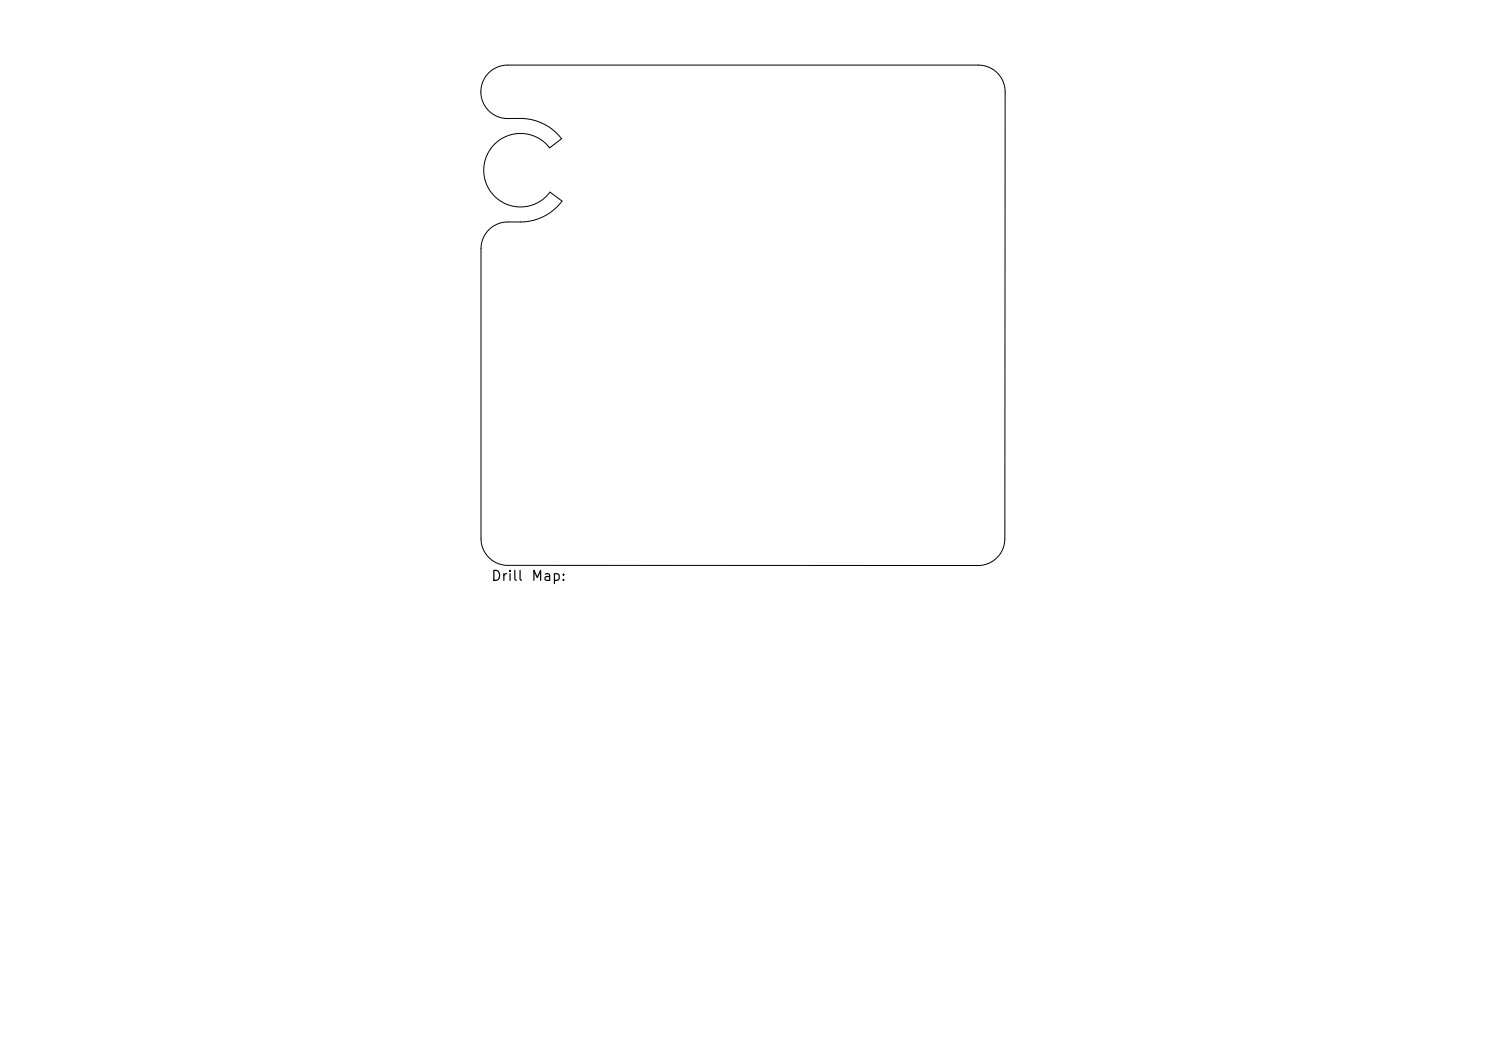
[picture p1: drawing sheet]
<svg xmlns="http://www.w3.org/2000/svg" width="297mm" height="210mm" viewBox="0 0 297 210" stroke-linecap="round" stroke-linejoin="round" font-family="sans-serif">
<defs><g id="words">
<g font-size="2">
<text x="98" y="116.6">Drill</text>
<text x="106" y="116.6">Map:</text>
</g>
</g></defs>
<path d="M97.7 14.6a5.3 5.3 0 0 1 3.7-1.6h94.2a5.3 5.3 0 0 1 5.3 5.3l-.1 89.4a5.3 5.3 0 0 1-5.3 5.3h-94a5.3 5.3 0 0 1-5.4-5.4v-57.9a5.3 5.3 0 0 1 5.4-5.3 12.7 12.7 0 0 0 7.7-1.4 10.4 10.4 0 0 0 3.1-2.8l-2.4-1.8a7.3 7.3 0 0 1-10.8 1.1 7.3 7.3 0 0 1-.1-10.9 7.3 7.3 0 0 1 10.9 .9l2.3-1.8a10.3 10.3 0 0 0-8.2-4h-2.6a5.3 5.3 0 0 1-4.9-3.3 5.3 5.3 0 0 1 1.2-5.8z" fill="none" stroke="#000" stroke-width=".2"/>
<use href="#words"/>
</svg>
